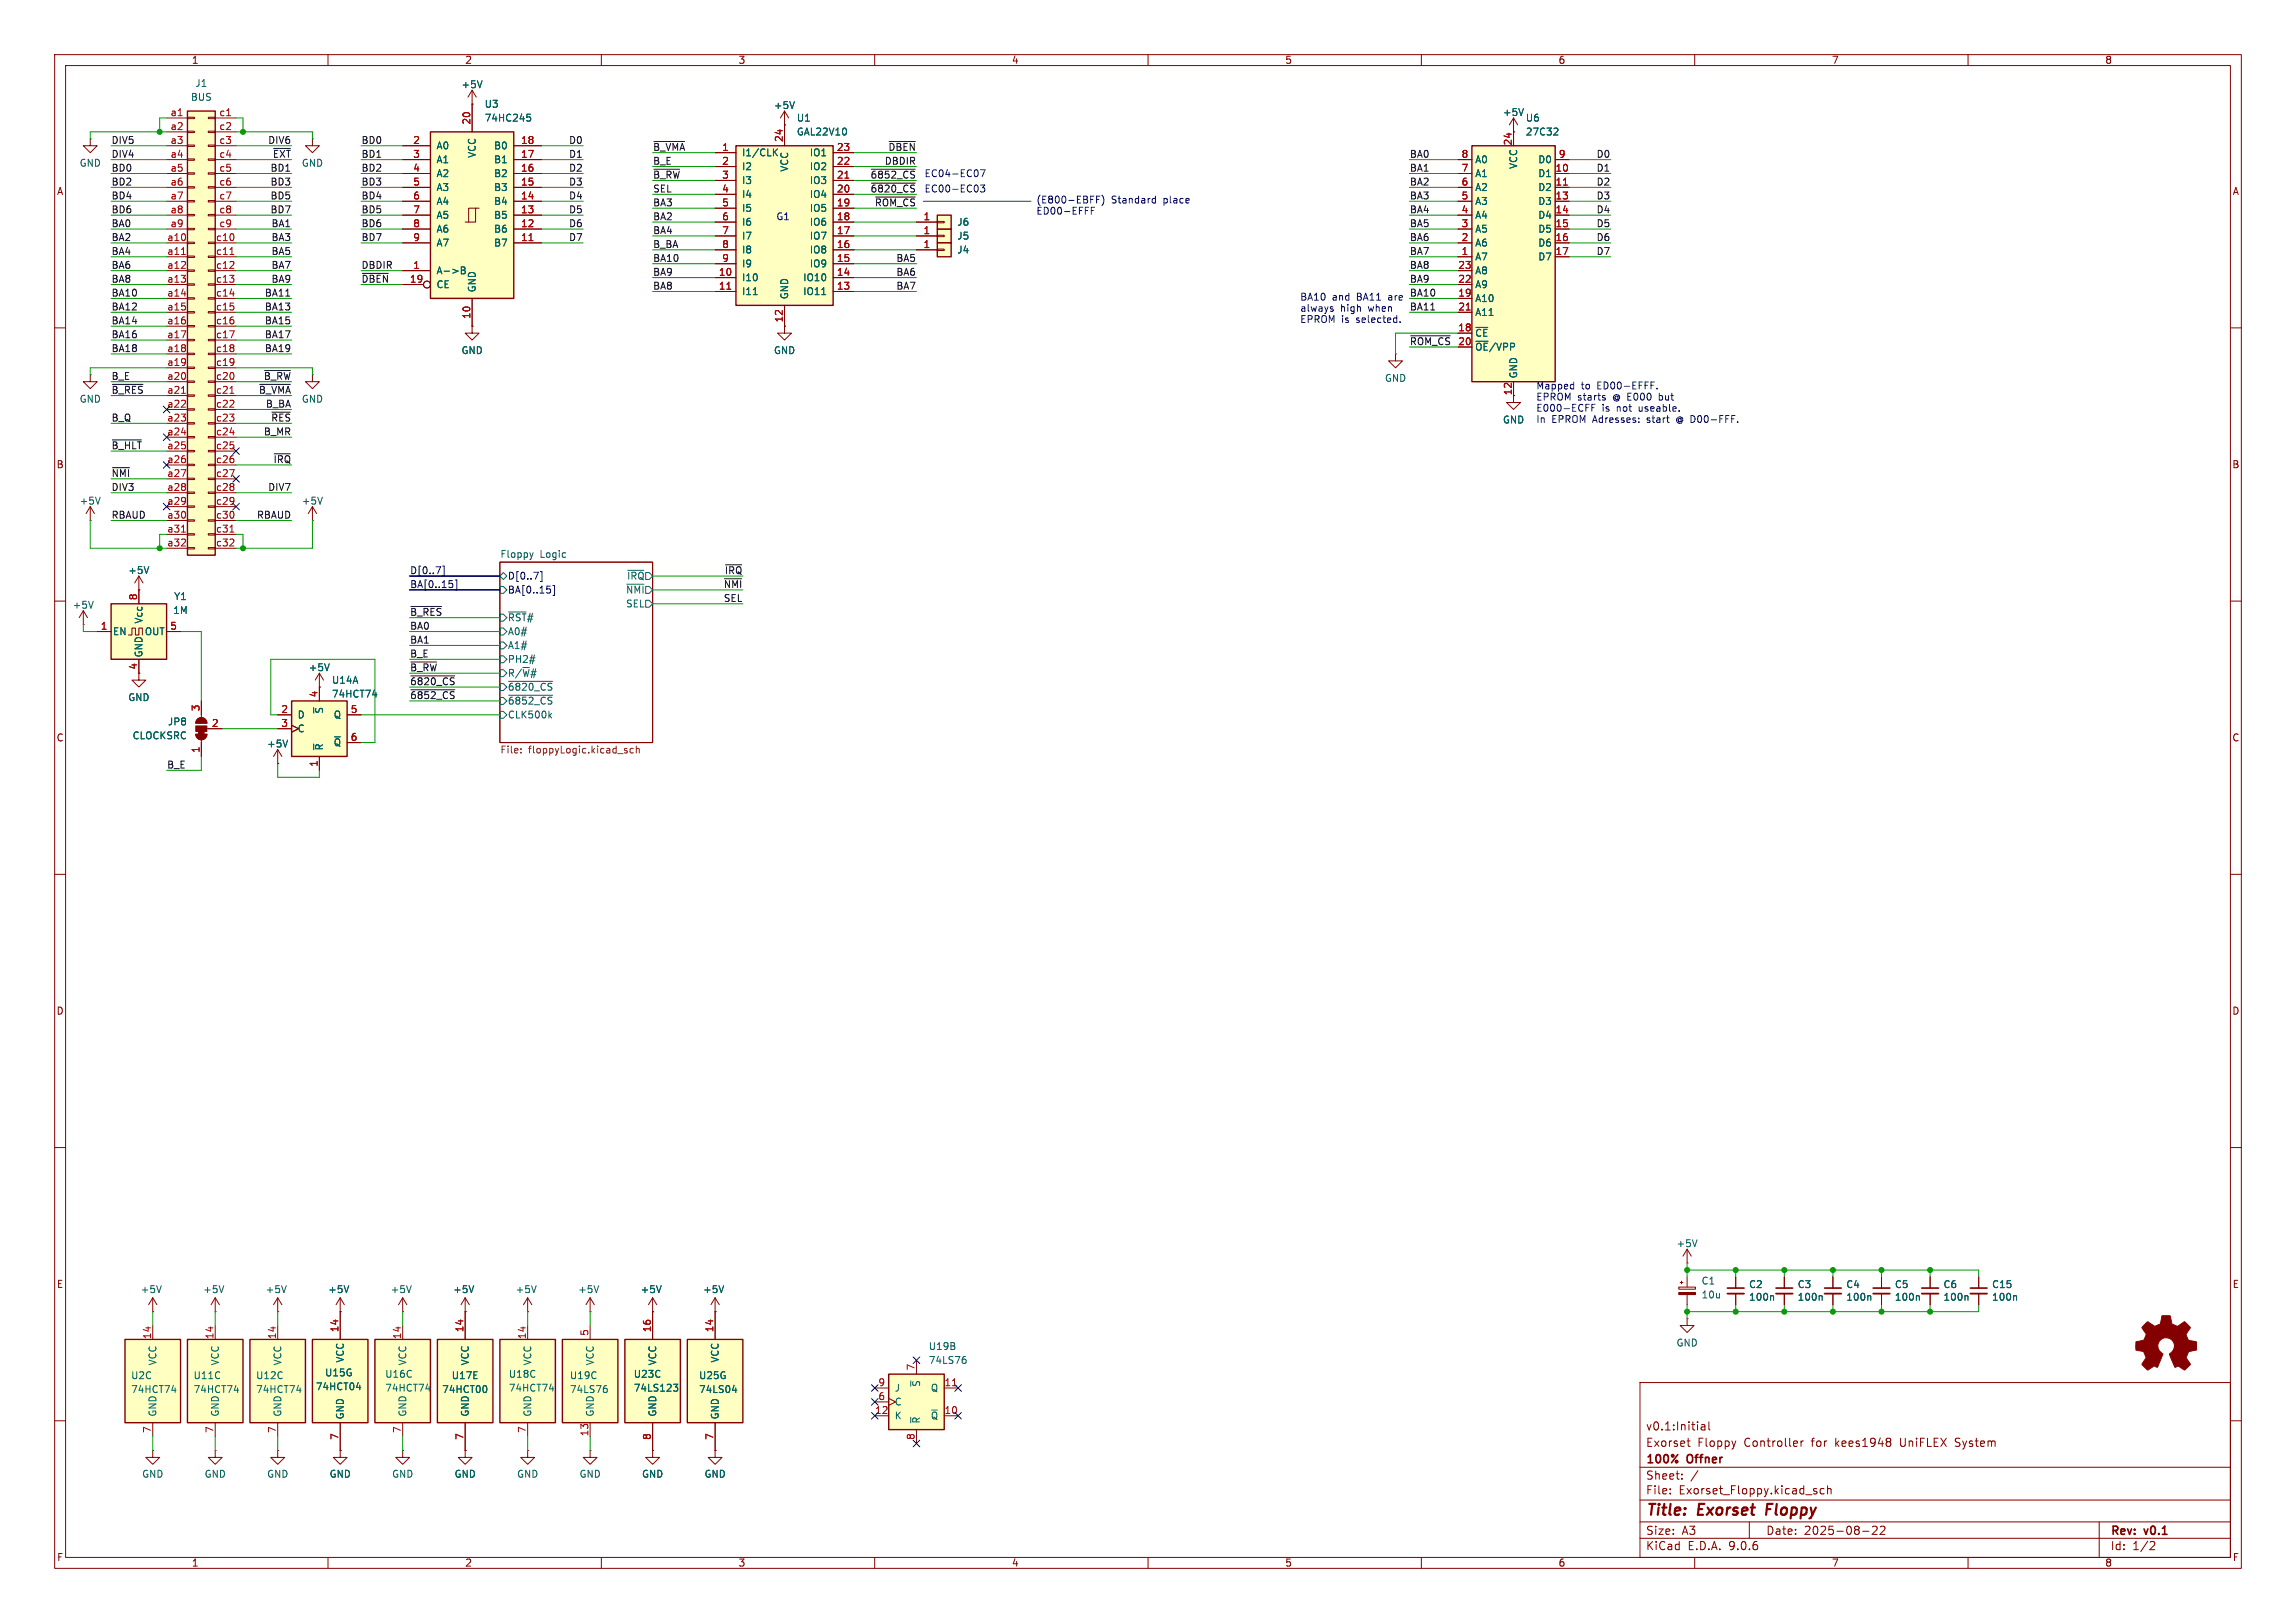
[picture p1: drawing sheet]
<svg xmlns="http://www.w3.org/2000/svg" width="420mm" height="297mm" viewBox="0 0 420 297" stroke-linecap="round" stroke-linejoin="round" font-family="sans-serif">
<defs><g id="words">
<g font-size="2.8" fill="#840000">
<text x="301" y="277.9">Title:</text>
<text x="310.6" y="277.9">Exorset</text>
<text x="323.9" y="277.9">Floppy</text>
</g>
<g font-size="2.1" fill="#840000">
<text x="301" y="262">v0.1:Initial</text>
<text x="301" y="268.2">100%</text>
<text x="301" y="265">Exorset</text>
<text x="308.7" y="268.2">Offner</text>
<text x="310.5" y="265">Floppy</text>
<text x="319.1" y="265">Controller</text>
<text x="331.5" y="265">for</text>
<text x="336" y="265">kees1948</text>
<text x="348" y="265">UniFLEX</text>
<text x="358.2" y="265">System</text>
<text x="301" y="273.7">File:</text>
<text x="301" y="271">Sheet:</text>
<text x="307.1" y="273.7">Exorset_Floppy.kicad_sch</text>
<text x="301" y="281.1">Size:</text>
<text x="307.6" y="281.1">A3</text>
<text x="323" y="281.1">Date:</text>
<text x="330" y="281.1">2025-08-22</text>
<text x="386" y="281.3">Rev:</text>
<text x="392.4" y="281.3">v0.1</text>
<text x="301" y="283.9">KiCad</text>
<text x="308.7" y="283.9">E.D.A.</text>
<text x="316.3" y="283.9">9.0.6</text>
<text x="386" y="283.9">Id:</text>
<text x="390.1" y="283.9">1/2</text>
</g>
<g font-size="1.8" fill="#840000">
<text x="35" y="11.9">1</text>
<text x="85" y="11.9">2</text>
<text x="135" y="11.9">3</text>
<text x="185" y="11.9">4</text>
<text x="235" y="11.9">5</text>
<text x="285" y="11.9">6</text>
<text x="335" y="11.9">7</text>
<text x="385" y="11.9">8</text>
<text x="10.3" y="35.9">A</text>
<text x="408.3" y="35.9">A</text>
<text x="276.6" y="72.4" transform="rotate(-90 276.6 72.4)">12</text>
<text x="10.3" y="85.9">B</text>
<text x="408.2" y="85.9">B</text>
<text x="25.1" y="122.6" transform="rotate(-90 25.1 122.6)">4</text>
<text x="10.3" y="135.9">C</text>
<text x="408.2" y="135.9">C</text>
<text x="10.3" y="185.9">D</text>
<text x="408.2" y="185.9">D</text>
<text x="10.3" y="235.9">E</text>
<text x="408.3" y="235.9">E</text>
<text x="10.3" y="285.9">F</text>
<text x="35" y="286.9">1</text>
<text x="85" y="286.9">2</text>
<text x="135" y="286.9">3</text>
<text x="185" y="286.9">4</text>
<text x="235" y="286.9">5</text>
<text x="285" y="286.9">6</text>
<text x="335" y="286.9">7</text>
<text x="385" y="286.9">8</text>
<text x="408.3" y="285.9">F</text>
</g>
<g font-size="1.8" fill="#006464">
<text x="35.6" y="16.1">J1</text>
<text x="84.3" y="16.3">+5V</text>
<text x="34.8" y="18.6">BUS</text>
<text x="88.6" y="19.9">U3</text>
<text x="88.6" y="22.5">74HC245</text>
<text x="141.5" y="20.1">+5V</text>
<text x="145.7" y="22.5">U1</text>
<text x="274.8" y="21.4">+5V</text>
<text x="279" y="22.5">U6</text>
<text x="79.8" y="27.5">A0</text>
<text x="87.2" y="29" transform="rotate(-90 87.2 29)">VCC</text>
<text x="90.3" y="27.5">B0</text>
<text x="135.6" y="28.8">I1/CLK</text>
<text x="145.7" y="25">GAL22V10</text>
<text x="148" y="28.8">IO1</text>
<text x="279" y="25">27C32</text>
<text x="14.5" y="30.7">GND</text>
<text x="55.1" y="30.7">GND</text>
<text x="79.8" y="30.1">A1</text>
<text x="79.8" y="32.6">A2</text>
<text x="79.8" y="35.2">A3</text>
<text x="90.3" y="30.1">B1</text>
<text x="90.3" y="32.6">B2</text>
<text x="90.3" y="35.2">B3</text>
<text x="135.6" y="31.3">I2</text>
<text x="135.6" y="33.9">I3</text>
<text x="144.4" y="31.5" transform="rotate(-90 144.4 31.5)">VCC</text>
<text x="148" y="31.3">IO2</text>
<text x="148" y="33.9">IO3</text>
<text x="269.7" y="30.1">A0</text>
<text x="269.7" y="32.6">A1</text>
<text x="269.7" y="35.2">A2</text>
<text x="277.7" y="31" transform="rotate(-90 277.7 31)">VCC</text>
<text x="281.3" y="30.1">D0</text>
<text x="281.3" y="32.6">D1</text>
<text x="281.3" y="35.2">D2</text>
<text x="79.8" y="37.7">A4</text>
<text x="79.8" y="40.2">A5</text>
<text x="90.3" y="37.7">B4</text>
<text x="90.3" y="40.2">B5</text>
<text x="135.6" y="36.4">I4</text>
<text x="135.6" y="39">I5</text>
<text x="135.6" y="41.5">I6</text>
<text x="148" y="36.4">IO4</text>
<text x="148" y="39">IO5</text>
<text x="148" y="41.5">IO6</text>
<text x="175" y="41.5">J6</text>
<text x="269.7" y="37.7">A3</text>
<text x="269.7" y="40.2">A4</text>
<text x="281.3" y="37.7">D3</text>
<text x="281.3" y="40.2">D4</text>
<text x="79.8" y="42.8">A6</text>
<text x="79.8" y="45.3">A7</text>
<text x="90.3" y="42.8">B6</text>
<text x="90.3" y="45.3">B7</text>
<text x="135.6" y="44">I7</text>
<text x="135.6" y="46.6">I8</text>
<text x="148" y="44">IO7</text>
<text x="148" y="46.6">IO8</text>
<text x="175" y="44">J5</text>
<text x="175" y="46.6">J4</text>
<text x="269.7" y="42.8">A5</text>
<text x="269.7" y="45.3">A6</text>
<text x="269.7" y="47.9">A7</text>
<text x="281.3" y="42.8">D5</text>
<text x="281.3" y="45.3">D6</text>
<text x="281.3" y="47.9">D7</text>
<text x="79.8" y="50.4">A-&gt;B</text>
<text x="79.8" y="52.9">CE</text>
<text x="87.2" y="53.6" transform="rotate(-90 87.2 53.6)">GND</text>
<text x="135.6" y="51.7">I10</text>
<text x="135.6" y="49.1">I9</text>
<text x="146.8" y="51.7">IO10</text>
<text x="148" y="49.1">IO9</text>
<text x="269.7" y="50.4">A8</text>
<text x="269.7" y="52.9">A9</text>
<text x="135.6" y="54.2">I11</text>
<text x="144.4" y="54.9" transform="rotate(-90 144.4 54.9)">GND</text>
<text x="146.8" y="54.2">IO11</text>
<text x="269.7" y="55.5">A10</text>
<text x="269.7" y="58">A11</text>
<text x="84.3" y="65">GND</text>
<text x="141.5" y="65">GND</text>
<text x="269.7" y="61.8">~{CE}</text>
<text x="269.7" y="64.4">~{OE}/VPP</text>
<text x="253.2" y="70.1">GND</text>
<text x="277.7" y="69.3" transform="rotate(-90 277.7 69.3)">GND</text>
<text x="14.5" y="73.9">GND</text>
<text x="55.1" y="73.9">GND</text>
<text x="274.8" y="77.7">GND</text>
<text x="14.5" y="92.5">+5V</text>
<text x="55.1" y="92.5">+5V</text>
<text x="23.4" y="105.2">+5V</text>
<text x="91.4" y="102.2">Floppy</text>
<text x="98.8" y="102.2">Logic</text>
<text x="114.6" y="106.3">~{IRQ}</text>
<text x="13.2" y="111.6">+5V</text>
<text x="31.6" y="112.6">1M</text>
<text x="31.8" y="110">Y1</text>
<text x="92.8" y="113.9">~{RST}#</text>
<text x="114.4" y="108.8">~{NMI}</text>
<text x="114.4" y="111.4">SEL</text>
<text x="20.6" y="116.4">EN</text>
<text x="26.3" y="114.2" transform="rotate(-90 26.3 114.2)">Vcc</text>
<text x="26.4" y="116.4">OUT</text>
<text x="92.8" y="116.4">A0#</text>
<text x="92.8" y="119">A1#</text>
<text x="26.3" y="120.4" transform="rotate(-90 26.3 120.4)">GND</text>
<text x="56.4" y="123">+5V</text>
<text x="60.6" y="125.3">U14A</text>
<text x="92.8" y="121.5">PH2#</text>
<text x="92.8" y="124.1">R/~{W}#</text>
<text x="23.4" y="128.5">GND</text>
<text x="54.4" y="131.7">D</text>
<text x="59.3" y="130.7" transform="rotate(-90 59.3 130.7)">~{S}</text>
<text x="60.6" y="127.9">74HCT74</text>
<text x="61" y="131.7">Q</text>
<text x="92.8" y="126.6">~{6820_CS}</text>
<text x="92.8" y="129.1">~{6852_CS}</text>
<text x="92.8" y="131.7">CLK500k</text>
<text x="24.2" y="135.5">CLOCKSRC</text>
<text x="30.6" y="132.9">JP8</text>
<text x="48.8" y="137">+5V</text>
<text x="54.4" y="134.2">C</text>
<text x="59.3" y="137.4" transform="rotate(-90 59.3 137.4)">~{R}</text>
<text x="61" y="136.8">~{Q}</text>
<text x="306.6" y="228.4">+5V</text>
<text x="25.6" y="236.8">+5V</text>
<text x="37.1" y="236.8">+5V</text>
<text x="48.5" y="236.8">+5V</text>
<text x="59.9" y="236.8">+5V</text>
<text x="71.4" y="236.8">+5V</text>
<text x="82.8" y="236.8">+5V</text>
<text x="94.2" y="236.8">+5V</text>
<text x="105.7" y="236.8">+5V</text>
<text x="117.1" y="236.8">+5V</text>
<text x="128.5" y="236.8">+5V</text>
<text x="311.2" y="235.3">C1</text>
<text x="311.2" y="237.8">10u</text>
<text x="319.8" y="235.9">C2</text>
<text x="319.8" y="238.2">100n</text>
<text x="328.7" y="235.9">C3</text>
<text x="328.7" y="238.2">100n</text>
<text x="337.6" y="235.9">C4</text>
<text x="337.6" y="238.2">100n</text>
<text x="346.5" y="235.9">C5</text>
<text x="346.5" y="238.2">100n</text>
<text x="355.4" y="235.9">C6</text>
<text x="355.4" y="238.2">100n</text>
<text x="364.3" y="238.2">100n</text>
<text x="364.3" y="235.9">C15</text>
<text x="28.8" y="250" transform="rotate(-90 28.8 250)">VCC</text>
<text x="40.2" y="250" transform="rotate(-90 40.2 250)">VCC</text>
<text x="51.7" y="250" transform="rotate(-90 51.7 250)">VCC</text>
<text x="63.1" y="249.4" transform="rotate(-90 63.1 249.4)">VCC</text>
<text x="74.5" y="250" transform="rotate(-90 74.5 250)">VCC</text>
<text x="86" y="250" transform="rotate(-90 86 250)">VCC</text>
<text x="97.4" y="250" transform="rotate(-90 97.4 250)">VCC</text>
<text x="108.8" y="250" transform="rotate(-90 108.8 250)">VCC</text>
<text x="120.2" y="250" transform="rotate(-90 120.2 250)">VCC</text>
<text x="131.7" y="249.4" transform="rotate(-90 131.7 249.4)">VCC</text>
<text x="169.8" y="247.2">U19B</text>
<text x="169.8" y="249.8">74LS76</text>
<text x="306.6" y="246.6">GND</text>
<text x="23.9" y="255.1">74HCT74</text>
<text x="23.9" y="252.6">U2C</text>
<text x="35.3" y="252.6">U11C</text>
<text x="35.3" y="255.1">74HCT74</text>
<text x="46.7" y="252.6">U12C</text>
<text x="46.7" y="255.1">74HCT74</text>
<text x="57.7" y="254.6">74HCT04</text>
<text x="59.4" y="252.1">U15G</text>
<text x="70.4" y="252.3">U16C</text>
<text x="70.4" y="254.9">74HCT74</text>
<text x="80.8" y="255.1">74HCT00</text>
<text x="82.5" y="252.6">U17E</text>
<text x="93" y="252.3">U18C</text>
<text x="93" y="254.9">74HCT74</text>
<text x="104.1" y="252.6">U19C</text>
<text x="104.1" y="255.1">74LS76</text>
<text x="115.8" y="252.3">U23C</text>
<text x="115.8" y="254.9">74LS123</text>
<text x="127.8" y="252.6">U25G</text>
<text x="127.8" y="255.1">74LS04</text>
<text x="163.6" y="254.9">J</text>
<text x="163.6" y="257.4">C</text>
<text x="168.5" y="253.9" transform="rotate(-90 168.5 253.9)">~{S}</text>
<text x="170.2" y="254.9">Q</text>
<text x="28.8" y="259.3" transform="rotate(-90 28.8 259.3)">GND</text>
<text x="40.2" y="259.3" transform="rotate(-90 40.2 259.3)">GND</text>
<text x="51.7" y="259.3" transform="rotate(-90 51.7 259.3)">GND</text>
<text x="63.1" y="259.8" transform="rotate(-90 63.1 259.8)">GND</text>
<text x="74.5" y="259.3" transform="rotate(-90 74.5 259.3)">GND</text>
<text x="86" y="259.3" transform="rotate(-90 86 259.3)">GND</text>
<text x="97.4" y="259.3" transform="rotate(-90 97.4 259.3)">GND</text>
<text x="108.8" y="259.3" transform="rotate(-90 108.8 259.3)">GND</text>
<text x="120.2" y="259.3" transform="rotate(-90 120.2 259.3)">GND</text>
<text x="131.7" y="259.8" transform="rotate(-90 131.7 259.8)">GND</text>
<text x="163.6" y="259.9">K</text>
<text x="168.5" y="260.6" transform="rotate(-90 168.5 260.6)">~{R}</text>
<text x="170.2" y="259.9">~{Q}</text>
<text x="25.9" y="270.6">GND</text>
<text x="37.3" y="270.6">GND</text>
<text x="48.8" y="270.6">GND</text>
<text x="60.2" y="270.6">GND</text>
<text x="71.6" y="270.6">GND</text>
<text x="83.1" y="270.6">GND</text>
<text x="94.5" y="270.6">GND</text>
<text x="105.9" y="270.6">GND</text>
<text x="117.3" y="270.6">GND</text>
<text x="128.8" y="270.6">GND</text>
</g>
<g font-size="1.8" fill="#a90000">
<text x="31.1" y="21.3">a1</text>
<text x="31.1" y="23.9">a2</text>
<text x="40" y="21.3">c1</text>
<text x="40" y="23.9">c2</text>
<text x="86.1" y="22.9" transform="rotate(-90 86.1 22.9)">20</text>
<text x="31.1" y="26.4">a3</text>
<text x="31.1" y="29">a4</text>
<text x="40" y="26.4">c3</text>
<text x="40" y="29">c4</text>
<text x="75.5" y="26.4">2</text>
<text x="75.5" y="29">3</text>
<text x="95.2" y="26.4">18</text>
<text x="95.2" y="29">17</text>
<text x="132" y="27.7">1</text>
<text x="143.3" y="26.1" transform="rotate(-90 143.3 26.1)">24</text>
<text x="153" y="27.7">23</text>
<text x="267.3" y="29">8</text>
<text x="276.6" y="26.7" transform="rotate(-90 276.6 26.7)">24</text>
<text x="285" y="29">9</text>
<text x="31.1" y="31.5">a5</text>
<text x="31.1" y="34">a6</text>
<text x="40" y="31.5">c5</text>
<text x="40" y="34">c6</text>
<text x="75.5" y="31.5">4</text>
<text x="75.5" y="34">5</text>
<text x="95.2" y="31.5">16</text>
<text x="95.2" y="34">15</text>
<text x="132" y="30.2">2</text>
<text x="132" y="32.8">3</text>
<text x="132" y="35.3">4</text>
<text x="153" y="30.2">22</text>
<text x="153" y="32.8">21</text>
<text x="153" y="35.3">20</text>
<text x="267.3" y="31.5">7</text>
<text x="267.3" y="34">6</text>
<text x="284.4" y="31.5">10</text>
<text x="284.4" y="34">11</text>
<text x="31.1" y="36.6">a7</text>
<text x="31.1" y="39.1">a8</text>
<text x="31.1" y="41.7">a9</text>
<text x="40" y="36.6">c7</text>
<text x="40" y="39.1">c8</text>
<text x="40" y="41.7">c9</text>
<text x="75.5" y="36.6">6</text>
<text x="75.5" y="39.1">7</text>
<text x="75.5" y="41.7">8</text>
<text x="95.2" y="36.6">14</text>
<text x="95.2" y="39.1">13</text>
<text x="95.2" y="41.7">12</text>
<text x="132" y="37.8">5</text>
<text x="132" y="40.4">6</text>
<text x="153" y="37.8">19</text>
<text x="153" y="40.4">18</text>
<text x="168.8" y="40.4">1</text>
<text x="267.3" y="36.6">5</text>
<text x="267.3" y="39.1">4</text>
<text x="267.3" y="41.7">3</text>
<text x="284.4" y="36.6">13</text>
<text x="284.4" y="39.1">14</text>
<text x="284.4" y="41.7">15</text>
<text x="30.5" y="44.2">a10</text>
<text x="30.5" y="46.7">a11</text>
<text x="39.4" y="44.2">c10</text>
<text x="39.4" y="46.7">c11</text>
<text x="75.5" y="44.2">9</text>
<text x="95.2" y="44.2">11</text>
<text x="132" y="42.9">7</text>
<text x="132" y="45.5">8</text>
<text x="153" y="42.9">17</text>
<text x="153" y="45.5">16</text>
<text x="168.8" y="42.9">1</text>
<text x="168.8" y="45.5">1</text>
<text x="267.3" y="44.2">2</text>
<text x="267.3" y="46.7">1</text>
<text x="284.4" y="44.2">16</text>
<text x="284.4" y="46.7">17</text>
<text x="30.5" y="49.3">a12</text>
<text x="30.5" y="51.8">a13</text>
<text x="39.4" y="49.3">c12</text>
<text x="39.4" y="51.8">c13</text>
<text x="74.9" y="51.8">19</text>
<text x="75.5" y="49.3">1</text>
<text x="131.4" y="50.5">10</text>
<text x="131.4" y="53.1">11</text>
<text x="132" y="48">9</text>
<text x="153" y="48">15</text>
<text x="153" y="50.5">14</text>
<text x="153" y="53.1">13</text>
<text x="266.7" y="49.3">23</text>
<text x="266.7" y="51.8">22</text>
<text x="30.5" y="54.4">a14</text>
<text x="30.5" y="56.9">a15</text>
<text x="30.5" y="59.4">a16</text>
<text x="39.4" y="54.4">c14</text>
<text x="39.4" y="56.9">c15</text>
<text x="39.4" y="59.4">c16</text>
<text x="86.1" y="58.5" transform="rotate(-90 86.1 58.5)">10</text>
<text x="143.3" y="59.1" transform="rotate(-90 143.3 59.1)">12</text>
<text x="266.7" y="54.4">19</text>
<text x="266.7" y="56.9">21</text>
<text x="30.5" y="62">a17</text>
<text x="30.5" y="64.5">a18</text>
<text x="39.4" y="62">c17</text>
<text x="39.4" y="64.5">c18</text>
<text x="266.7" y="60.7">18</text>
<text x="266.7" y="63.2">20</text>
<text x="30.5" y="67.1">a19</text>
<text x="30.5" y="69.6">a20</text>
<text x="39.4" y="67.1">c19</text>
<text x="39.4" y="69.6">c20</text>
<text x="30.5" y="72.1">a21</text>
<text x="30.5" y="74.7">a22</text>
<text x="30.5" y="77.2">a23</text>
<text x="39.4" y="72.1">c21</text>
<text x="39.4" y="74.7">c22</text>
<text x="39.4" y="77.2">c23</text>
<text x="30.5" y="79.8">a24</text>
<text x="30.5" y="82.3">a25</text>
<text x="39.4" y="79.8">c24</text>
<text x="39.4" y="82.3">c25</text>
<text x="30.5" y="84.8">a26</text>
<text x="30.5" y="87.4">a27</text>
<text x="30.5" y="89.9">a28</text>
<text x="39.4" y="84.8">c26</text>
<text x="39.4" y="87.4">c27</text>
<text x="39.4" y="89.9">c28</text>
<text x="30.5" y="92.5">a29</text>
<text x="30.5" y="95">a30</text>
<text x="39.4" y="92.5">c29</text>
<text x="39.4" y="95">c30</text>
<text x="30.5" y="97.5">a31</text>
<text x="30.5" y="100.1">a32</text>
<text x="39.4" y="97.5">c31</text>
<text x="39.4" y="100.1">c32</text>
<text x="25.1" y="109.9" transform="rotate(-90 25.1 109.9)">8</text>
<text x="18.3" y="115.3">1</text>
<text x="31" y="115.3">5</text>
<text x="36.6" y="130.2" transform="rotate(-90 36.6 130.2)">3</text>
<text x="51.4" y="130.6">2</text>
<text x="58.2" y="127.7" transform="rotate(-90 58.2 127.7)">4</text>
<text x="64.1" y="130.6">5</text>
<text x="36.6" y="137.9" transform="rotate(-90 36.6 137.9)">1</text>
<text x="38.7" y="133.1">2</text>
<text x="51.4" y="133.1">3</text>
<text x="64.1" y="135.6">6</text>
<text x="58.2" y="140.4" transform="rotate(-90 58.2 140.4)">1</text>
<text x="27.7" y="245.2" transform="rotate(-90 27.7 245.2)">14</text>
<text x="39.1" y="245.2" transform="rotate(-90 39.1 245.2)">14</text>
<text x="50.5" y="245.2" transform="rotate(-90 50.5 245.2)">14</text>
<text x="62" y="243.9" transform="rotate(-90 62 243.9)">14</text>
<text x="73.4" y="245.2" transform="rotate(-90 73.4 245.2)">14</text>
<text x="84.8" y="243.9" transform="rotate(-90 84.8 243.9)">14</text>
<text x="96.3" y="245.2" transform="rotate(-90 96.3 245.2)">14</text>
<text x="107.7" y="244.5" transform="rotate(-90 107.7 244.5)">5</text>
<text x="119.1" y="243.9" transform="rotate(-90 119.1 243.9)">16</text>
<text x="130.6" y="243.9" transform="rotate(-90 130.6 243.9)">14</text>
<text x="167.4" y="250.9" transform="rotate(-90 167.4 250.9)">7</text>
<text x="160.6" y="253.7">9</text>
<text x="160.6" y="256.3">6</text>
<text x="172.7" y="253.7">11</text>
<text x="27.7" y="262.3" transform="rotate(-90 27.7 262.3)">7</text>
<text x="39.1" y="262.3" transform="rotate(-90 39.1 262.3)">7</text>
<text x="50.5" y="262.3" transform="rotate(-90 50.5 262.3)">7</text>
<text x="62" y="263.6" transform="rotate(-90 62 263.6)">7</text>
<text x="73.4" y="262.3" transform="rotate(-90 73.4 262.3)">7</text>
<text x="84.8" y="263.6" transform="rotate(-90 84.8 263.6)">7</text>
<text x="96.3" y="262.3" transform="rotate(-90 96.3 262.3)">7</text>
<text x="107.7" y="262.9" transform="rotate(-90 107.7 262.9)">13</text>
<text x="119.1" y="263.6" transform="rotate(-90 119.1 263.6)">8</text>
<text x="130.6" y="263.6" transform="rotate(-90 130.6 263.6)">7</text>
<text x="160" y="258.8">12</text>
<text x="167.4" y="263.6" transform="rotate(-90 167.4 263.6)">8</text>
<text x="172.7" y="258.8">10</text>
</g>
<g font-size="1.8" fill="#0f0f0f">
<text x="20.3" y="26.4">DIV5</text>
<text x="20.3" y="28.9">DIV4</text>
<text x="49" y="26.4">DIV6</text>
<text x="49.8" y="28.9">~{EXT}</text>
<text x="66" y="26.4">BD0</text>
<text x="66" y="28.9">BD1</text>
<text x="104" y="26.4">D0</text>
<text x="104" y="28.9">D1</text>
<text x="119.4" y="27.7">~{B_VMA}</text>
<text x="162.4" y="27.7">~{DBEN}</text>
<text x="257.8" y="28.9">BA0</text>
<text x="292" y="28.9">D0</text>
<text x="20.3" y="34">BD2</text>
<text x="20.3" y="31.5">BD0</text>
<text x="49.4" y="34">BD3</text>
<text x="49.4" y="31.5">BD1</text>
<text x="66" y="31.5">BD2</text>
<text x="66" y="34">BD3</text>
<text x="104" y="34">D3</text>
<text x="104" y="31.5">D2</text>
<text x="119.4" y="30.2">B_E</text>
<text x="119.4" y="32.8">~{B_RW}</text>
<text x="119.4" y="35.3">SEL</text>
<text x="161.8" y="30.2">DBDIR</text>
<text x="257.8" y="34">BA2</text>
<text x="257.8" y="31.5">BA1</text>
<text x="292" y="31.5">D1</text>
<text x="292" y="34">D2</text>
<text x="20.3" y="41.6">BA0</text>
<text x="20.3" y="39.1">BD6</text>
<text x="20.3" y="36.6">BD4</text>
<text x="49.4" y="39.1">BD7</text>
<text x="49.4" y="36.6">BD5</text>
<text x="49.6" y="41.6">BA1</text>
<text x="66" y="41.6">BD6</text>
<text x="66" y="39.1">BD5</text>
<text x="66" y="36.6">BD4</text>
<text x="104" y="39.1">D5</text>
<text x="104" y="36.6">D4</text>
<text x="104" y="41.6">D6</text>
<text x="119.4" y="37.8">BA3</text>
<text x="119.4" y="40.4">BA2</text>
<text x="159.9" y="37.8">~{ROM_CS}</text>
<text x="257.8" y="41.6">BA5</text>
<text x="257.8" y="36.6">BA3</text>
<text x="257.8" y="39.1">BA4</text>
<text x="292" y="39.1">D4</text>
<text x="292" y="36.6">D3</text>
<text x="292" y="41.6">D5</text>
<text x="20.3" y="46.7">BA4</text>
<text x="20.3" y="44.2">BA2</text>
<text x="49.6" y="44.2">BA3</text>
<text x="49.6" y="46.7">BA5</text>
<text x="66" y="44.2">BD7</text>
<text x="104" y="44.2">D7</text>
<text x="119.4" y="42.9">BA4</text>
<text x="119.4" y="45.5">B_BA</text>
<text x="119.4" y="48">BA10</text>
<text x="163.9" y="48">BA5</text>
<text x="257.8" y="44.2">BA6</text>
<text x="257.8" y="46.7">BA7</text>
<text x="292" y="46.7">D7</text>
<text x="292" y="44.2">D6</text>
<text x="20.3" y="51.8">BA8</text>
<text x="20.3" y="49.3">BA6</text>
<text x="49.6" y="49.3">BA7</text>
<text x="49.6" y="51.8">BA9</text>
<text x="66" y="51.8">~{DBEN}</text>
<text x="66" y="49.3">DBDIR</text>
<text x="119.4" y="53.1">BA8</text>
<text x="119.4" y="50.5">BA9</text>
<text x="163.9" y="53.1">BA7</text>
<text x="163.9" y="50.5">BA6</text>
<text x="257.8" y="51.8">BA9</text>
<text x="257.8" y="49.3">BA8</text>
<text x="20.3" y="56.9">BA12</text>
<text x="20.3" y="54.3">BA10</text>
<text x="20.3" y="59.4">BA14</text>
<text x="48.4" y="56.9">BA13</text>
<text x="48.4" y="59.4">BA15</text>
<text x="48.4" y="54.3">BA11</text>
<text x="257.8" y="54.3">BA10</text>
<text x="257.8" y="56.9">BA11</text>
<text x="20.3" y="62">BA16</text>
<text x="20.3" y="64.5">BA18</text>
<text x="48.4" y="62">BA17</text>
<text x="48.4" y="64.5">BA19</text>
<text x="257.8" y="63.2">~{ROM_CS}</text>
<text x="20.3" y="69.6">B_E</text>
<text x="48.2" y="69.6">~{B_RW}</text>
<text x="20.3" y="72.1">~{B_RES}</text>
<text x="20.3" y="77.2">B_Q</text>
<text x="47.3" y="72.1">~{B_VMA}</text>
<text x="48.5" y="74.7">B_BA</text>
<text x="49.5" y="77.2">~{RES}</text>
<text x="20.3" y="82.3">~{B_HLT}</text>
<text x="48.2" y="79.7">B_MR</text>
<text x="20.3" y="89.9">DIV3</text>
<text x="20.3" y="87.4">~{NMI}</text>
<text x="49" y="89.9">DIV7</text>
<text x="49.9" y="84.8">~{IRQ}</text>
<text x="20.3" y="95">RBAUD</text>
<text x="46.9" y="95">RBAUD</text>
<text x="132.3" y="107.7">~{NMI}</text>
<text x="132.5" y="105.1">~{IRQ}</text>
<text x="74.9" y="112.8">~{B_RES}</text>
<text x="132.3" y="110.2">SEL</text>
<text x="74.9" y="117.8">BA1</text>
<text x="74.9" y="115.3">BA0</text>
<text x="74.9" y="122.9">~{B_RW}</text>
<text x="74.9" y="120.4">B_E</text>
<text x="74.9" y="125.5">~{6820_CS}</text>
<text x="74.9" y="128">~{6852_CS}</text>
<text x="30.5" y="140.7">B_E</text>
</g>
<g font-size="1.8" fill="#0000c2">
<text x="159.2" y="35.3">~{6820_CS}EC00-EC03</text>
<text x="159.2" y="32.8">~{6852_CS}EC04-EC07</text>
<text x="141.9" y="40.5">G1</text>
<text x="189.5" y="37.4">(E800-EBFF)</text>
<text x="189.5" y="39.5">ED00-EFFF</text>
<text x="203.3" y="37.4">Standard</text>
<text x="212.9" y="37.4">place</text>
<text x="237.7" y="55.2">BA10</text>
<text x="237.7" y="57.3">always</text>
<text x="237.7" y="59.3">EPROM is</text>
<text x="243.7" y="55.2">and</text>
<text x="245.2" y="57.3">high</text>
<text x="248.2" y="59.3">selected.</text>
<text x="248.3" y="55.2">BA11</text>
<text x="250.4" y="57.3">when</text>
<text x="254.3" y="55.2">are</text>
<text x="280.9" y="71.5">Mapped</text>
<text x="289.2" y="71.5">to</text>
<text x="292.3" y="71.5">ED00-EFFF.</text>
<text x="280.9" y="73.5">EPROM starts</text>
<text x="280.9" y="75.5">E000-ECFF</text>
<text x="280.9" y="77.6">In</text>
<text x="283.8" y="77.6">EPROM Adresses:</text>
<text x="293" y="75.5">is</text>
<text x="295.2" y="73.5">@ E000</text>
<text x="295.8" y="75.5">not</text>
<text x="300" y="75.5">useable.</text>
<text x="301.6" y="77.6">start</text>
<text x="303.9" y="73.5">but</text>
<text x="307.1" y="77.6">@ D00-FFF.</text>
</g>
<g font-size="1.8" fill="#000084">
<text x="74.9" y="107.7">BA[0..15]</text>
<text x="74.9" y="105.1">D[0..7]</text>
<text x="92.8" y="106.3">D[0..7]</text>
<text x="92.8" y="108.8">BA[0..15]</text>
</g>
<g font-size="1.8" fill="#725600">
<text x="91.4" y="138.2">File:</text>
<text x="96.7" y="138.2">floppyLogic.kicad_sch</text>
</g>
</g></defs>
<g fill="none" stroke="#840000" stroke-width=".18">
<path d="M10 10h400v277h-400zM12 12h396v273h-396zM60 10v2M110 10v2M160 10v2M210 10v2M260 10v2M310 10v2M360 10v2M10 60h2M57.1 68.6v1.3h1.3l-1.3 1.2-1.2-1.2h1.2M57.1 68.6h.1"/>
<path d="M408 60h2M10 110h2M91.4 102.9h28v33h-28zM408 110h2M10 160h2M408 160h2M10 210h2M408 210h2M361.9 233.7v2M361.9 236.7v2.1M300 253h108v32h-108zM10 260h2"/>
<path d="M300 278.5h108M300 274.5h108M300 268.5h108M305.5 273.2v.2M305.5 272.5v.1M307.7 270.5v.2M307.7 269.8v.1M308.6 263.7h.6M308.8 263.2v1.3l.4 .2M310.6 269.1l-1.3 1.9M311.2 260.8h.6l.1 .9M311.9 261l-.5 .1a.29 .29 0 0 0-.2 .3 .29 .29 0 0 0 .2 .3l.5-.1"/>
<path d="M312.6 260.2v1.3l.2 .2M317.5 263.7l-.3 1M320 278.5v3M329.4 263.7v1M329.9 263.7l-.3 .1-.2 .2M331.9 272.9l.4 .1 .1 .2-.2 .2h-.3M331.9 272.4l.4 .1M333.7 272.5l-.5-.1-.3 .3v.4l.2 .2h.6M334.3 272.5l.2-.1 .4 .1v.9M334.3 271.9v1.5M342.5 279.4l.6-.1 .2 .1 .1 .3-1 1.1h1M343.9 279.4l.6-.1 .2 .1 .1 .3-.9 1.1h.9"/>
<path d="M345.6 263.2l.3 .3-.3 .3 .2 .2 .1 .4-.3 .3M384 278.5v6.5M408 260h2M60 285v2M110 285v2M160 285v2M210 285v2M260 285v2M300 281.5h108M310 285v2M340.7 280.2h1.2M360 285v2"/>
<path d="M393.5 282.1l.5 .1 .2 .3-1 1.1h1"/>
</g>
<path d="M323.3 275.2l-.3 2" fill="none" stroke="#840000" stroke-width=".4"/>
<g fill="none" stroke="#006464" stroke-width=".18">
<path d="M91.4 114.9h.7l.6 .7-.6 .6h-.7zM91.4 117.5h.7l.6 .6-.6 .6h-.7zM91.4 105.4l.7-.6 .6 .6-.6 .6zM91.4 112.4h.7l.6 .6-.6 .7h-.7zM91.4 107.3h.7l.6 .7-.6 .6h-.7zM93 112h3.2M97.5 101.1l-.3 .9M114.6 106.9h3.2M114.8 104.4h3M118.1 109.9h.6l.7 .6-.7 .6h-.6zM91.4 120h.7l.6 .7-.6 .6h-.7zM91.4 122.6h.7l.6 .6-.6 .6h-.7z"/>
<path d="M91.4 125.1h.7l.6 .6-.6 .7h-.7zM91.4 127.6h.7l.6 .7-.6 .6h-.7zM91.4 130.2h.7l.6 .6-.6 .6h-.7zM93 124.7h8.1M93 127.2h8.1M97 120.4h.9M100.5 130.9l.4 .5M100.9 130.5l-.5 .5M368.7 237.1l.2 .2v.6"/>
</g>
<path d="M98.8 104.6h.3v1.8h-.3M100 107.3h.7M100.6 107.8l.1 .2-.1 .5M101.1 107.1h.3v1.9h-.3" fill="none" stroke="#000084" stroke-width=".18"/>
<path d="M95.3 137.7v.1M95.3 137v.1M114.4 137.4h.3l.1 .2-.2 .2h-.3M114.4 137h.3M115.9 137h-.4l-.3 .2 .2 .5h.5M116.4 137.1l.2-.1h.3v.8M116.4 136.5v1.3" fill="none" stroke="#725600" stroke-width=".18"/>
<path d="M360.4 235.7h3.1" fill="none" stroke="#840000" stroke-width=".3"/>
<path d="M360.4 236.7h3.1" fill="none" stroke="#840000" stroke-width=".33"/>
<path d="M125.7 245.1h10.2v15.2h-10.2z" fill="#ffffc2"/>
<path d="M125.7 245.1h10.2v15.2h-10.2z" fill="none" stroke="#840000" stroke-width=".25"/>
<path d="M86.4 59.7v1.3h1.2l-1.2 1.2-1.3-1.2h1.3M86.4 59.7h.1M307.1 235.5h3v.4h-3zM307.3 234.7h.5M307.6 234.4v.5M308.6 233.7v1.8M308.6 236.9v1.9M130.8 240v5.1M308.6 241.3v1.3h-1.3l1.3 1.2 1.3-1.2h-1.3M308.6 241.3h.1M130.8 260.3v5.1" fill="none" stroke="#840000" stroke-width=".18"/>
<path d="M134 254.4h.8M134.6 254v.8" fill="none" stroke="#006464" stroke-width=".18"/>
<path d="M307.1 236.5h3v.4h-3z" fill="#840000" stroke="#840000" stroke-width=".18"/>
<path d="M162.6 251.5h10.1v10.1h-10.1z" fill="#ffffc2"/>
<path d="M162.6 251.5h10.1v10.1h-10.1z" fill="none" stroke="#840000" stroke-width=".25"/>
<g fill="none" stroke="#840000" stroke-width=".18">
<path d="M86.4 19.1h.1M86.4 16.5l.7 1.3M86.4 16.5l-.8 1.3M86.4 16.5v2.6M317.5 233.7v2M317.5 236.7v2.1M326.4 233.7v2M326.4 236.7v2.1M335.3 233.7v2M335.3 236.7v2.1M344.2 233.7v2M344.2 236.7v2.1"/>
<path d="M353.1 233.7v2M353.1 236.7v2.1M160 254h2.6M160 256.5h2.6M160 259.1h2.6M162.6 255.9l1.2 .6-1.2 .7M167.6 248.9v2.6M172.7 254h2.6M172.7 259.1h2.6M167.6 261.6v2.6"/>
</g>
<path d="M88.2 14.8l-.4 1.3M324.2 237.1l.2 .2v.6M333.1 237.1l.2 .2v.6M342 237.1l.2 .2v.6M350.9 237.1l.2 .2v.6M359.8 237.1l.2 .2v.6M166.6 259.4v1M176.2 248.7h.3l.2 .3v.4l-.5 .1M176.4 248.2h.2" fill="none" stroke="#006464" stroke-width=".18"/>
<path d="M174.2 253.6h.8" fill="none" stroke="#a90000" stroke-width=".18"/>
<path d="M316 235.7h3M324.9 235.7h3M333.8 235.7h3M342.6 235.7h3.1M351.5 235.7h3.1" fill="none" stroke="#840000" stroke-width=".3"/>
<path d="M316 236.7h3M324.9 236.7h3M333.8 236.7h3M342.6 236.7h3.1M351.5 236.7h3.1" fill="none" stroke="#840000" stroke-width=".33"/>
<path d="M392.3 242.4l.6-.5 .9 .5a.62 .62 0 0 0 1 0l.4-.1 .3-1.5h1.5l.1 .5a1.13 1.13 0 0 0 .7 1.2l.5 .2 1.3-.8 1.1 1-.4 .7a.75 .75 0 0 0-.2 1.2l.2 .5 1.5 .2v1.5l-1.4 .3-.1 .1a1.23 1.23 0 0 0-.3 1.2l.7 1.1-.1 .1-1 .9-.8-.5a.54 .54 0 0 0-.9 0l-1.1-2.3a2.33 2.33 0 0 0 .9-2 1.54 1.54 0 0 0-2.5-.7 1.54 1.54 0 0 0 .5 2.6l-1.1 2.4a.69 .69 0 0 0-1.1 .1l-.6 .4-1.1-1 .8-1.2-.2-.6a.71 .71 0 0 0-1-.7l-.7-.2v-1.5h.5a1.11 1.11 0 0 0 1.2-.7 .72 .72 0 0 0-.2-1.2l-.4-.7z" fill="#840000" stroke="#840000" stroke-width=".18"/>
<path d="M34.3 20.3h5.1v81.3h-5.1z" fill="#ffffc2"/>
<path d="M34.3 20.3h5.1v81.3h-5.1z" fill="none" stroke="#840000" stroke-width=".25"/>
<g fill="none" stroke="#840000" stroke-width=".18">
<path d="M30.5 21.6h3.8M30.5 24.1h3.8M30.5 26.7h3.8M30.5 29.2h3.8M30.5 31.8h3.8M30.5 34.3h3.8M30.5 36.8h3.8M30.5 39.4h3.8M34.3 21.5h1.3v.2h-1.3zM34.3 24h1.3v.3h-1.3zM34.3 26.5h1.3v.3h-1.3zM34.3 29.1h1.3v.2h-1.3z"/>
<path d="M34.3 31.6h1.3v.3h-1.3zM34.3 34.2h1.3v.2h-1.3zM34.3 36.7h1.3v.3h-1.3zM34.3 39.2h1.3v.3h-1.3zM38.1 21.5h1.3v.2h-1.3zM38.1 24h1.3v.3h-1.3zM38.1 26.5h1.3v.3h-1.3zM38.1 29.1h1.3v.2h-1.3zM38.1 31.6h1.3v.3h-1.3zM38.1 34.2h1.3v.2h-1.3zM38.1 36.7h1.3v.3h-1.3zM38.1 39.2h1.3v.3h-1.3z"/>
<path d="M39.4 21.6h3.8M39.4 24.1h3.8M39.4 26.7h3.8M39.4 29.2h3.8M39.4 31.8h3.8M39.4 34.3h3.8M39.4 36.8h3.8M39.4 39.4h3.8M143.5 22.9h.1M143.5 20.3l.8 1.3M143.5 20.3l-.8 1.3M143.5 20.3v2.6"/>
<path d="M30.5 41.9h3.8M30.5 44.5h3.8M30.5 47h3.8M30.5 49.5h3.8M30.5 52.1h3.8M30.5 54.6h3.8M30.5 57.2h3.8M30.5 59.7h3.8M34.3 41.8h1.3v.2h-1.3zM34.3 44.3h1.3v.3h-1.3zM34.3 46.9h1.3v.2h-1.3zM34.3 49.4h1.3v.3h-1.3z"/>
<path d="M34.3 51.9h1.3v.3h-1.3zM34.3 54.5h1.3v.2h-1.3zM34.3 57h1.3v.3h-1.3zM34.3 59.6h1.3v.2h-1.3zM38.1 41.8h1.3v.2h-1.3zM38.1 44.3h1.3v.3h-1.3zM38.1 46.9h1.3v.2h-1.3zM38.1 49.4h1.3v.3h-1.3zM38.1 51.9h1.3v.3h-1.3zM38.1 54.5h1.3v.2h-1.3zM38.1 57h1.3v.3h-1.3zM38.1 59.6h1.3v.2h-1.3z"/>
<path d="M39.4 41.9h3.8M39.4 44.5h3.8M39.4 47h3.8M39.4 49.5h3.8M39.4 52.1h3.8M39.4 54.6h3.8M39.4 57.2h3.8M39.4 59.7h3.8M30.5 62.2h3.8M30.5 64.8h3.8M30.5 67.3h3.8M30.5 69.9h3.8"/>
<path d="M30.5 72.4h3.8M30.5 74.9h3.8M30.5 77.5h3.8M34.3 62.1h1.3v.3h-1.3zM34.3 64.6h1.3v.3h-1.3zM34.3 67.2h1.3v.2h-1.3zM34.3 69.7h1.3v.3h-1.3zM34.3 72.3h1.3v.2h-1.3zM34.3 74.8h1.3v.3h-1.3zM34.3 77.3h1.3v.3h-1.3zM34.3 79.9h1.3v.2h-1.3zM38.1 62.1h1.3v.3h-1.3z"/>
<path d="M38.1 64.6h1.3v.3h-1.3zM38.1 67.2h1.3v.2h-1.3zM38.1 69.7h1.3v.3h-1.3zM38.1 72.3h1.3v.2h-1.3zM38.1 74.8h1.3v.3h-1.3zM38.1 77.3h1.3v.3h-1.3zM38.1 79.9h1.3v.2h-1.3zM39.4 62.2h3.8M39.4 64.8h3.8M39.4 67.3h3.8M39.4 69.9h3.8M39.4 72.4h3.8"/>
<path d="M39.4 74.9h3.8M39.4 77.5h3.8M30.5 80h3.8M30.5 82.6h3.8M30.5 85.1h3.8M30.5 87.6h3.8M30.5 90.2h3.8M30.5 92.7h3.8M30.5 95.3h3.8M30.5 97.8h3.8M34.3 82.4h1.3v.3h-1.3zM34.3 85h1.3v.2h-1.3z"/>
<path d="M34.3 87.5h1.3v.3h-1.3zM34.3 90h1.3v.3h-1.3zM34.3 92.6h1.3v.2h-1.3zM34.3 95.1h1.3v.3h-1.3zM34.3 97.7h1.3v.2h-1.3zM38.1 82.4h1.3v.3h-1.3zM38.1 85h1.3v.2h-1.3zM38.1 87.5h1.3v.3h-1.3zM38.1 90h1.3v.3h-1.3zM38.1 92.6h1.3v.2h-1.3zM38.1 95.1h1.3v.3h-1.3zM38.1 97.7h1.3v.2h-1.3z"/>
<path d="M39.4 80h3.8M39.4 82.6h3.8M39.4 85.1h3.8M39.4 87.6h3.8M39.4 90.2h3.8M39.4 92.7h3.8M39.4 95.3h3.8M39.4 97.8h3.8M30.5 100.3h3.8M34.3 100.2h1.3v.3h-1.3zM38.1 100.2h1.3v.3h-1.3zM39.4 100.3h3.8"/>
</g>
<path d="M41.5 21.2h.7M33.2 46.6h.7M42.1 46.6h.7M42.1 53.8h.7M33.2 72h.7M42 60.5h.8l-.5 1.3M42.1 72h.7M42.1 79.2h.7M33.2 97.4h.7M42 85.9h.8l-.5 1.3M42.1 97.4h.7" fill="none" stroke="#a90000" stroke-width=".18"/>
<path d="M145.3 18.6l-.4 1.3" fill="none" stroke="#006464" stroke-width=".18"/>
<path d="M134.6 26.7h17.8v29.2h-17.8z" fill="#ffffc2"/>
<path d="M134.6 26.7h17.8v29.2h-17.8z" fill="none" stroke="#840000" stroke-width=".25"/>
<g fill="none" stroke="#840000" stroke-width=".18">
<path d="M130.8 27.9h3.8M130.8 30.5h3.8M130.8 33h3.8M130.8 35.6h3.8M130.8 38.1h3.8M143.5 22.9v3.8M152.4 27.9h3.8M152.4 30.5h3.8M152.4 33h3.8M152.4 35.6h3.8M152.4 38.1h3.8M130.8 50.8h3.8"/>
<path d="M130.8 53.3h3.8M130.8 40.6h3.8M130.8 43.2h3.8M130.8 45.7h3.8M130.8 48.3h3.8M143.5 55.9v3.8M152.4 50.8h3.8M152.4 53.3h3.8M152.4 40.6h3.8M152.4 43.2h3.8M152.4 45.7h3.8M152.4 48.3h3.8"/>
<path d="M16.5 68.6v1.3h1.3l-1.3 1.2-1.3-1.2h1.3M16.5 68.6h.1M15.2 114.3h.1M15.2 111.8l.8 1.2M15.2 111.8l-.7 1.2M15.2 111.8v2.5M35.8 134.4h2a1.02 1.02 0 0 1-1 1 1.02 1.02 0 0 1-1-1zM36.1 131.6a1.02 1.02 0 0 1 1.1-.2 1.02 1.02 0 0 1 .6 .9h-2zM36.8 128.3v3M36.8 135.4v3M37.8 133.4h2.8M50.8 139.7h.1"/>
<path d="M50.8 137.2l.8 1.2M50.8 137.2l-.8 1.2M50.8 137.2v2.5M58.4 125.7h.1M58.4 123.2l.8 1.3M58.4 123.2l-.7 1.3M58.4 123.2v2.5M308.6 231.1h.1M308.6 228.6l-.8 1.3M308.6 228.6l.8 1.3M308.6 228.6v2.5"/>
</g>
<path d="M141.7 27.8l.5 .7M142.2 27.2l-.7 .8M137.8 53.9h.7M150.3 53.9h.7M17.1 110l-.5 1.3M52.6 135.4l-.4 1.3M60.2 121.5l-.4 1.2M310.4 226.9l-.4 1.2" fill="none" stroke="#006464" stroke-width=".18"/>
<path d="M154.5 32.6h.8M133 52.9h.7" fill="none" stroke="#a90000" stroke-width=".18"/>
<g fill="#840000" stroke="#840000" stroke-width=".18">
<path d="M36.3 133.9h1v.5h-1z"/>
<path d="M35.8 134.4h2a1.02 1.02 0 0 1-1 1 1.02 1.02 0 0 1-1-1z"/>
<path d="M35.8 132.8h2v1.1h-2z"/>
<path d="M36.1 131.6a1.02 1.02 0 0 1 1.1-.2 1.02 1.02 0 0 1 .6 .9h-2z"/>
</g>
<path d="M53.3 128.3h10.2v10.1h-10.2z" fill="#ffffc2"/>
<path d="M53.3 128.3h10.2v10.1h-10.2z" fill="none" stroke="#840000" stroke-width=".25"/>
<path d="M50.8 130.8h2.5M50.8 133.4h2.5M53.3 132.7l1.3 .7-1.3 .6M58.4 125.7v2.6M58.4 138.4v2.6M63.5 130.8h2.5M63.5 135.9h2.5" fill="none" stroke="#840000" stroke-width=".18"/>
<path d="M57.4 136.2v1M68.2 127.2h.7M68.8 126.7v.9" fill="none" stroke="#006464" stroke-width=".18"/>
<path d="M20.3 110.5h10.2v10.2h-10.2z" fill="#ffffc2"/>
<path d="M20.3 110.5h10.2v10.2h-10.2z" fill="none" stroke="#840000" stroke-width=".25"/>
<g fill="none" stroke="#840000" stroke-width=".18">
<path d="M276.9 24.1h.1M276.9 21.6l.7 1.3M276.9 21.6l-.8 1.3M276.9 21.6v2.5M255.3 64.8v1.2h1.2l-1.2 1.3-1.3-1.3h1.3M255.3 64.8h.1M17.8 115.6h2.5M23.5 116.2h.6v-1.3h.7v1.3h.6v-1.3h.6v1.3M25.4 108h.1M25.4 105.4v5.1M25.4 105.4l.8 1.3M25.4 105.4l-.8 1.3"/>
<path d="M30.5 115.6h2.5M25.4 120.7v3.8h1.3l-1.3 1.2-1.3-1.2h1.3M130.8 265.4v1.3h1.3l-1.3 1.3-1.3-1.3h1.3M130.8 265.4h.1"/>
</g>
<path d="M278.7 19.9l-.4 1.2M27.2 103.7l-.4 1.3" fill="none" stroke="#006464" stroke-width=".18"/>
<path d="M269.2 26.7h15.3v43.2h-15.3z" fill="#ffffc2"/>
<path d="M269.2 26.7h15.3v43.2h-15.3z" fill="none" stroke="#840000" stroke-width=".25"/>
<g fill="none" stroke="#840000" stroke-width=".18">
<path d="M57.1 25.4v1.3h1.3l-1.3 1.2-1.2-1.2h1.2M57.1 25.4h.1M266.7 29.2h2.5M266.7 31.8h2.5M266.7 34.3h2.5M266.7 36.8h2.5M266.7 39.4h2.5M276.9 24.1v2.6M284.5 29.2h2.5M284.5 31.8h2.5M284.5 34.3h2.5M284.5 36.8h2.5"/>
<path d="M284.5 39.4h2.5M266.7 41.9h2.5M266.7 44.5h2.5M266.7 47h2.5M266.7 49.5h2.5M266.7 52.1h2.5M266.7 54.6h2.5M266.7 57.2h2.5M284.5 41.9h2.5M284.5 44.5h2.5M284.5 47h2.5M266.7 61h2.5"/>
<path d="M266.7 63.5h2.5M276.9 69.9v3.8h1.2l-1.2 1.2-1.3-1.2h1.3M57.1 95.3h.1M57.1 92.7l.8 1.3M57.1 92.7l-.7 1.3M57.1 92.7v2.6"/>
</g>
<path d="M286 33.9h.7M268.2 56.7h.7" fill="none" stroke="#a90000" stroke-width=".18"/>
<path d="M284.7 23.4l.3 .3-.1 .3-.7 .7h.8M59 91l-.5 1.3" fill="none" stroke="#006464" stroke-width=".18"/>
<path d="M78.7 24.1h15.3v30.5h-15.3z" fill="#ffffc2"/>
<g fill="none" stroke="#840000" stroke-width=".18">
<path d="M86.4 19.1v5M73.7 26.7h5M73.7 29.2h5M73.7 31.8h5M73.7 34.3h5M73.7 36.8h5M73.7 39.4h5M87 38.1h-1.3v2.5M87.6 38.1h-.6v2.5h-1.9M94 26.7h5.1M94 29.2h5.1M94 31.8h5.1"/>
<path d="M94 34.3h5.1M94 36.8h5.1M94 39.4h5.1M73.7 41.9h5M73.7 44.5h5M73.7 49.5h5M73.7 52.1h3.8M86.4 54.6v5.1M94 41.9h5.1M94 44.5h5.1"/>
<circle cx="78.1" cy="52.1" r=".63"/>
</g>
<path d="M78.7 24.1h15.3v30.5h-15.3z" fill="none" stroke="#840000" stroke-width=".25"/>
<path d="M96.4 20.9h.6M96.5 21.4h.3l.3 .2-.1 .4-.5 .2M84.4 48.8h.4l.3 .3-.3 .3 .3 .2v.3l-.2 .2h-.5zM84.4 49.4h.4" fill="none" stroke="#006464" stroke-width=".18"/>
<path d="M96.8 44h.7" fill="none" stroke="#a90000" stroke-width=".18"/>
<path d="M57.1 245.1h10.2v15.2h-10.2z" fill="#ffffc2"/>
<path d="M57.1 245.1h10.2v15.2h-10.2z" fill="none" stroke="#840000" stroke-width=".25"/>
<g fill="none" stroke="#840000" stroke-width=".18">
<path d="M50.8 237.5l-.8 1.3M50.8 237.5l.8 1.3M50.8 237.5v2.5M62.2 237.5v7.6M62.2 237.5l-.7 1.3M62.2 237.5l.8 1.3M73.7 237.5l-.8 1.3M73.7 237.5l.7 1.3M73.7 237.5v2.5M107.9 237.5l-.7 1.3M107.9 237.5l.8 1.3M107.9 237.5v2.5"/>
<path d="M119.4 237.5l-.8 1.3M119.4 237.5l.7 1.3M119.4 237.5v2.5M50.8 240h.1M62.2 240h.1M73.7 240h.1M107.9 240h.1M119.4 240h.1M27.9 265.4v1.3h1.3l-1.3 1.3-1.2-1.3h1.2M27.9 265.4h.1M39.4 265.4v1.3h1.2l-1.2 1.3-1.3-1.3h1.3M39.4 265.4h.1"/>
<path d="M62.2 260.3v5.1"/>
</g>
<path d="M52.4 235.3l-.5 1.2M63.8 235.3l-.4 1.2M75.2 235.3l-.4 1.2M109.5 235.3l-.4 1.2M120.9 235.3l-.4 1.2M65.2 253.9h.8M65.8 253.5v.8" fill="none" stroke="#006464" stroke-width=".18"/>
<path d="M68.6 245.1h10.1v15.2h-10.1z" fill="#ffffc2"/>
<path d="M68.6 245.1h10.1v15.2h-10.1z" fill="none" stroke="#840000" stroke-width=".25"/>
<path d="M73.7 242.6v2.5M73.7 260.3v2.6" fill="none" stroke="#840000" stroke-width=".18"/>
<path d="M77.9 254.2h.8M78.5 253.7v.9" fill="none" stroke="#006464" stroke-width=".18"/>
<path d="M102.9 245.1h10.1v15.2h-10.1z" fill="#ffffc2"/>
<path d="M102.9 245.1h10.1v15.2h-10.1z" fill="none" stroke="#840000" stroke-width=".25"/>
<path d="M107.9 242.6v2.5M62.2 265.4v1.3h1.3l-1.3 1.3-1.2-1.3h1.2M62.2 265.4h.1M107.9 260.3v2.6" fill="none" stroke="#840000" stroke-width=".18"/>
<path d="M110.6 254h.2l.3 .3-.1 .4-.4 .1M110.7 253.6h.3" fill="none" stroke="#006464" stroke-width=".18"/>
<path d="M45.7 245.1h10.2v15.2h-10.2z" fill="#ffffc2"/>
<path d="M45.7 245.1h10.2v15.2h-10.2z" fill="none" stroke="#840000" stroke-width=".25"/>
<path d="M50.8 242.6v2.5M50.8 260.3v2.6" fill="none" stroke="#840000" stroke-width=".18"/>
<path d="M54.3 254.4h.8M54.9 254v.8" fill="none" stroke="#006464" stroke-width=".18"/>
<path d="M171.4 41.9h2.6v2.6h-2.6z" fill="#ffffc2"/>
<path d="M171.4 41.9h2.6v2.6h-2.6z" fill="none" stroke="#840000" stroke-width=".25"/>
<path d="M167.6 43.2h3.8M171.4 43.1h1.3v.2h-1.3zM50.8 265.4v1.3h1.3l-1.3 1.3-1.3-1.3h1.3M50.8 265.4h.1M73.7 265.4v1.3h1.2l-1.2 1.3-1.3-1.3h1.3M73.7 265.4h.1" fill="none" stroke="#840000" stroke-width=".18"/>
<path d="M171.4 44.5h2.6v2.5h-2.6z" fill="#ffffc2"/>
<path d="M171.4 44.5h2.6v2.5h-2.6z" fill="none" stroke="#840000" stroke-width=".25"/>
<path d="M167.6 45.7h3.8M171.4 45.6h1.3v.2h-1.3z" fill="none" stroke="#840000" stroke-width=".18"/>
<path d="M171.4 39.4h2.6v2.5h-2.6z" fill="#ffffc2"/>
<path d="M171.4 39.4h2.6v2.5h-2.6z" fill="none" stroke="#840000" stroke-width=".25"/>
<path d="M167.6 40.6h3.8M171.4 40.5h1.3v.3h-1.3zM16.5 95.3h.1M16.5 92.7l-.8 1.3M16.5 92.7l.8 1.3M16.5 92.7v2.6M130.8 237.5l-.8 1.3M130.8 237.5l.8 1.3M130.8 237.5v2.5M130.8 240h.1" fill="none" stroke="#840000" stroke-width=".18"/>
<path d="M18.3 91l-.4 1.3M132.4 235.3l-.5 1.2" fill="none" stroke="#006464" stroke-width=".18"/>
<path d="M22.9 245.1h10.1v15.2h-10.1z" fill="#ffffc2"/>
<path d="M22.9 245.1h10.1v15.2h-10.1z" fill="none" stroke="#840000" stroke-width=".25"/>
<path d="M16.5 25.4v1.3h-1.3l1.3 1.2 1.3-1.2h-1.3M16.5 25.4h.1M143.5 59.7v1.3h1.3l-1.3 1.2-1.3-1.2h1.3M143.5 59.7h.1M27.9 237.5v2.5M27.9 237.5l-.7 1.3M27.9 237.5l.8 1.3M27.9 240h.1M27.9 242.6v2.5M27.9 260.3v2.6" fill="none" stroke="#840000" stroke-width=".18"/>
<path d="M29.5 235.3l-.4 1.2M31.4 254.4h.8M32 254v.8" fill="none" stroke="#006464" stroke-width=".18"/>
<path d="M34.3 245.1h10.1v15.2h-10.1z" fill="#ffffc2"/>
<path d="M34.3 245.1h10.1v15.2h-10.1z" fill="none" stroke="#840000" stroke-width=".25"/>
<path d="M39.4 237.5v2.5M39.4 237.5l-.8 1.3M39.4 237.5l.7 1.3M39.4 240h.1M39.4 242.6v2.5M39.4 260.3v2.6" fill="none" stroke="#840000" stroke-width=".18"/>
<path d="M40.9 235.3l-.4 1.2M42.9 254.4h.7M43.5 254v.8" fill="none" stroke="#006464" stroke-width=".18"/>
<path d="M80 245.1h10.2v15.2h-10.2z" fill="#ffffc2"/>
<path d="M80 245.1h10.2v15.2h-10.2z" fill="none" stroke="#840000" stroke-width=".25"/>
<path d="M85.1 237.5v7.6M85.1 237.5l-.8 1.3M85.1 237.5l.8 1.3M96.5 237.5l-.7 1.3M96.5 237.5l.8 1.3M96.5 237.5v2.5M85.1 240h.1M96.5 240h.1M85.1 260.3v5.1" fill="none" stroke="#840000" stroke-width=".18"/>
<path d="M86.7 235.3l-.5 1.2M98.1 235.3l-.4 1.2M88.9 253.6l.2 .4-.2 .8" fill="none" stroke="#006464" stroke-width=".18"/>
<path d="M114.3 245.1h10.2v15.2h-10.2z" fill="#ffffc2"/>
<path d="M114.3 245.1h10.2v15.2h-10.2z" fill="none" stroke="#840000" stroke-width=".25"/>
<path d="M119.4 240v5.1M85.1 265.4v1.3h1.3l-1.3 1.3-1.3-1.3h1.3M85.1 265.4h.1M96.5 265.4v1.3h1.3l-1.3 1.3-1.3-1.3h1.3M96.5 265.4h.1M107.9 265.4v1.3h1.3l-1.3 1.3-1.2-1.3h1.2M107.9 265.4h.1M119.4 265.4v1.3h1.2l-1.2 1.3-1.3-1.3h1.3M119.4 265.4h.1M119.4 260.3v5.1" fill="none" stroke="#840000" stroke-width=".18"/>
<path d="M123.2 253.3h.8l-.4 .5 .3 .1 .1 .4-.3 .3h-.3" fill="none" stroke="#006464" stroke-width=".18"/>
<path d="M91.4 245.1h10.2v15.2h-10.2z" fill="#ffffc2"/>
<path d="M91.4 245.1h10.2v15.2h-10.2z" fill="none" stroke="#840000" stroke-width=".25"/>
<g fill="none" stroke="#840000" stroke-width=".18">
<path d="M86.4 19.1h.1M86.4 19.1v5M73.7 29.2h5M73.7 31.8h5M73.7 34.3h5M73.7 36.8h5M73.7 39.4h5M73.7 26.7h5M94 29.2h5.1M94 31.8h5.1M94 34.3h5.1M94 36.8h5.1"/>
<path d="M94 39.4h5.1M94 26.7h5.1M130.8 27.9h3.8M130.8 30.5h3.8M130.8 33h3.8M130.8 35.6h3.8M130.8 38.1h3.8M143.5 22.9h.1M143.5 22.9v3.8M152.4 27.9h3.8M152.4 30.5h3.8M152.4 33h3.8"/>
<path d="M152.4 35.6h3.8M152.4 38.1h3.8M266.7 29.2h2.5M266.7 31.8h2.5M266.7 34.3h2.5M266.7 36.8h2.5M266.7 39.4h2.5M276.9 24.1h.1M276.9 24.1v2.6M284.5 29.2h2.5M284.5 31.8h2.5M284.5 34.3h2.5"/>
<path d="M284.5 36.8h2.5M284.5 39.4h2.5M73.7 41.9h5M73.7 44.5h5M73.7 49.5h5M73.7 52.1h3.8M86.4 59.7h.1M86.4 54.6v5.1M94 41.9h5.1M94 44.5h5.1M130.8 43.2h3.8M130.8 40.6h3.8"/>
<path d="M130.8 45.7h3.8M130.8 50.8h3.8M130.8 53.3h3.8M130.8 48.3h3.8M143.5 59.7h.1M143.5 55.9v3.8M152.4 43.2h3.8M152.4 40.6h3.8M152.4 45.7h3.8M152.4 50.8h3.8M152.4 53.3h3.8M152.4 48.3h3.8"/>
<path d="M167.6 43.2h3.8M167.6 40.6h3.8M167.6 45.7h3.8M266.7 41.9h2.5M266.7 44.5h2.5M266.7 47h2.5M266.7 49.5h2.5M266.7 52.1h2.5M266.7 54.6h2.5M266.7 57.2h2.5M284.5 41.9h2.5M284.5 44.5h2.5"/>
<path d="M284.5 47h2.5M266.7 61h2.5M266.7 63.5h2.5M276.9 69.9v2.5M17.8 115.6h2.5M25.4 108h.1M25.4 108v2.5M30.5 115.6h2.5M25.4 120.7v2.5M36.8 128.3v2.5M36.8 135.9v2.5M38.1 133.4h2.5"/>
<path d="M50.8 139.7h.1M50.8 130.8h2.5M50.8 133.4h2.5M53.3 132.7l1.3 .7-1.3 .6M58.4 125.7h.1M58.4 125.7v2.6M58.4 138.4v2.6M63.5 130.8h2.5M63.5 135.9h2.5M317.5 233.7v2M317.5 236.7v2.1M326.4 233.7v2"/>
<path d="M326.4 236.7v2.1M335.3 233.7v2M335.3 236.7v2.1M344.2 233.7v2M344.2 236.7v2.1M353.1 233.7v2M353.1 236.7v2.1M361.9 233.7v2M361.9 236.7v2.1M62.2 240h.1M62.2 240v5.1M85.1 240h.1"/>
<path d="M85.1 240v5.1M96.5 242.6v2.5M119.4 240h.1M119.4 240v5.1M130.8 240h.1M130.8 240v5.1M62.2 265.4h.1M62.2 260.3v5.1M85.1 265.4h.1M85.1 260.3v5.1M96.5 260.3v2.6M119.4 265.4h.1"/>
<path d="M119.4 260.3v5.1M130.8 265.4h.1M130.8 260.3v5.1"/>
<circle cx="78.1" cy="52.1" r=".63"/>
</g>
<g fill="none" stroke="#006464" stroke-width=".18">
<path d="M88.2 14.8l-.4 1.3M145.3 18.6l-.4 1.3M278.7 19.9l-.4 1.2M96.4 20.9h.6M96.5 21.4h.3l.3 .2-.1 .4-.5 .2M141.7 27.8l.5 .7M142.2 27.2l-.7 .8M284.7 23.4l.3 .3-.1 .3-.7 .7h.8M84.4 48.8h.4l.3 .3-.3 .3 .3 .2v.3l-.2 .2h-.5zM84.4 49.4h.4M137.8 53.9h.7M150.3 53.9h.7"/>
<path d="M27.2 103.7l-.4 1.3M52.6 135.4l-.4 1.3M57.4 136.2v1M60.2 121.5l-.4 1.2M68.2 127.2h.7M68.8 126.7v.9M63.8 235.3l-.4 1.2M86.7 235.3l-.5 1.2M120.9 235.3l-.4 1.2M132.4 235.3l-.5 1.2M324.2 237.1l.2 .2v.6M333.1 237.1l.2 .2v.6"/>
<path d="M342 237.1l.2 .2v.6M350.9 237.1l.2 .2v.6M359.8 237.1l.2 .2v.6M368.7 237.1l.2 .2v.6M65.2 253.9h.8M65.8 253.5v.8M88.9 253.6l.2 .4-.2 .8M100.5 254.2h.8M101.1 253.7v.9M123.2 253.3h.8l-.4 .5 .3 .1 .1 .4-.3 .3h-.3M134 254.4h.8M134.6 254v.8"/>
</g>
<g fill="none" stroke="#0f0f0f" stroke-width=".18">
<path d="M50 27.2h3.1M119.6 25.9h5.6M119.6 31h4.7M159.4 31h8M159.4 33.5h8M160.2 36.1h7.2M162.6 25.9h4.8M52.3 54.2h.7M66.3 50h4.7M261.7 56.7h.7M20.5 70.3h5.7M47.5 70.3h5.6"/>
<path d="M48.4 67.8h4.7M49.7 75.4h3.4M258 61.5h7.3M20.5 85.6h3.2M20.5 80.5h5.4M50.2 83h2.9M75.2 111h5.6M132.5 105.9h3.2M132.7 103.4h3M75.2 121.1h4.7M75.2 123.7h8M75.2 126.2h8"/>
</g>
<g fill="none" stroke="#000084" stroke-width=".18">
<path d="M29.9 79.4l1.2 1.2M29.9 74.3l1.2 1.2M31.1 79.4l-1.2 1.2M31.1 74.3l-1.2 1.2M29.9 84.5l1.2 1.2M29.9 92.1l1.2 1.2M31.1 84.5l-1.2 1.2M31.1 92.1l-1.2 1.2M42.6 87l1.2 1.2M42.6 81.9l1.2 1.3M42.6 92.1l1.2 1.2M43.8 87l-1.2 1.2"/>
<path d="M43.8 81.9l-1.2 1.3M43.8 92.1l-1.2 1.2M81 103.6h.3v1.8h-.3M82.2 106.3h.6M82.7 106.8l.1 .2-.1 .5M83.3 106.1h.3v1.8h-.3M159.4 255.9l1.2 1.2M159.4 258.5l1.2 1.2M159.4 253.4l1.2 1.2M160.6 255.9l-1.2 1.2M160.6 258.5l-1.2 1.2M160.6 253.4l-1.2 1.2"/>
<path d="M167 248.3l1.2 1.2M168.2 248.3l-1.2 1.2M174.7 258.5l1.2 1.2M174.7 253.4l1.2 1.2M175.9 258.5l-1.2 1.2M175.9 253.4l-1.2 1.2M167 263.6l1.2 1.2M168.2 263.6l-1.2 1.2"/>
</g>
<g fill="none" stroke="#0000c2" stroke-width=".18">
<path d="M168.9 36.8h19.7M179.3 31.1h.9l-.5 1.2M179.3 33.9h.8l-.4 .4 .4 .2v.5l-.2 .1-.6-.1M199.6 38.5h.4M199.6 37.9v1.3M200.6 36.5h.4M201.2 35.9h-.6v1.3M201.6 35.7a1.46 1.46 0 0 1 0 1.9M210.9 37.1h.5M210.9 36.4h.5M211.4 35.9v1.3M243.5 56.5l.3 .1 .1 .2-.2 .2h-.2"/>
<path d="M243.5 56.1l.3 .1M256.1 58.9v.1M287.7 70.3l.2 .1M287.9 69.9v1.3M287.9 71.1l-.2 .1M291.2 74.6h.4M291.2 74v1.3M293.3 72.8l.3 .1 .1 .1-.2 .2h-.3M293.3 72.4h.3M299.8 77.2v.1M299.8 76.5v.1M303.1 71.1v.1"/>
<path d="M306.8 76.5a.58 .58 0 0 0 0 .8M307.1 75.1v.2"/>
</g>
<path d="M74.9 108h16.5M74.9 105.4h16.5" fill="none" stroke="#000084" stroke-width=".3"/>
<g fill="none" stroke="#009600" stroke-width=".18">
<path d="M20.3 29.2h10.2M20.3 31.8h10.2M20.3 34.3h10.2M20.3 39.4h10.2M20.3 36.8h10.2M20.3 26.7h10.2M30.5 21.6h-1.3v2.5M30.5 24.1h-14v1.3M43.2 29.2h10.1M43.2 21.6h1.2v2.5M43.2 31.8h10.1M43.2 34.3h10.1"/>
<path d="M43.2 39.4h10.1M43.2 36.8h10.1M43.2 26.7h10.1M43.2 24.1h13.9v1.3M66 29.2h7.7M66 31.8h7.7M66 34.3h7.7M66 39.4h7.7M66 36.8h7.7M66 26.7h7.7M99.1 29.2h7.6M99.1 31.8h7.6"/>
<path d="M99.1 34.3h7.6M99.1 39.4h7.6M99.1 36.8h7.6M99.1 26.7h7.6M119.4 35.6h11.4M119.4 30.5h11.4M119.4 33h11.4M119.4 38.1h11.4M119.4 27.9h11.4M156.2 35.6h11.4M156.2 30.5h11.4M156.2 33h11.4"/>
<path d="M156.2 38.1h11.4M156.2 27.9h11.4M257.8 29.2h8.9M257.8 31.8h8.9M257.8 34.3h8.9M257.8 39.4h8.9M257.8 36.8h8.9M287 29.2h7.6M287 31.8h7.6M287 34.3h7.6M287 39.4h7.6M287 36.8h7.6"/>
<path d="M20.3 49.5h10.2M20.3 41.9h10.2M20.3 52.1h10.2M20.3 44.5h10.2M20.3 47h10.2M20.3 59.7h10.2M20.3 54.6h10.2M20.3 57.2h10.2M43.2 49.5h10.1M43.2 41.9h10.1M43.2 52.1h10.1M43.2 44.5h10.1"/>
<path d="M43.2 47h10.1M43.2 59.7h10.1M43.2 54.6h10.1M43.2 57.2h10.1M66 49.5h7.7M66 41.9h7.7M66 52.1h7.7M66 44.5h7.7M99.1 41.9h7.6M99.1 44.5h7.6M119.4 43.2h11.4M119.4 40.6h11.4"/>
<path d="M119.4 48.3h11.4M119.4 50.8h11.4M119.4 45.7h11.4M119.4 53.3h11.4M156.2 43.2h11.4M156.2 40.6h11.4M156.2 48.3h11.4M156.2 50.8h11.4M156.2 45.7h11.4M156.2 53.3h11.4M257.8 49.5h8.9M257.8 41.9h8.9"/>
<path d="M257.8 52.1h8.9M257.8 44.5h8.9M257.8 47h8.9M257.8 54.6h8.9M257.8 57.2h8.9M287 41.9h7.6M287 44.5h7.6M287 47h7.6M20.3 72.4h10.2M20.3 77.5h10.2M20.3 69.9h10.2M20.3 64.8h10.2"/>
<path d="M20.3 62.2h10.2M30.5 67.3h-14v1.3M43.2 67.3h13.9v1.3M43.2 72.4h10.1M43.2 77.5h10.1M43.2 69.9h10.1M43.2 64.8h10.1M43.2 62.2h10.1M43.2 74.9h10.1M257.8 63.5h8.9M266.7 61h-11.4v3.8M16.5 95.3v5h14"/>
<path d="M20.3 82.6h10.2M20.3 95.3h10.2M20.3 90.2h10.2M20.3 87.6h10.2M30.5 97.8h-1.3v2.5M43.2 97.8h1.2v2.5M43.2 95.3h10.1M43.2 90.2h10.1M43.2 85.1h10.1M43.2 80h10.1M57.1 95.3v5h-13.9M15.2 114.3v1.3h2.6"/>
<path d="M33 115.6h3.8v12.7M74.9 115.6h16.5M74.9 113h16.5M74.9 118.1h16.5M119.4 110.5h16.5M119.4 105.4h16.5M119.4 108h16.5M36.8 138.4v2.6h-6.3M40.6 133.4h10.2M50.8 130.8h-1.3v-10.1h19.1v15.2h-2.6M50.8 139.7v2.5h7.6v-1.2M66 130.8h25.4"/>
<path d="M74.9 125.7h16.5M74.9 128.3h16.5M74.9 120.7h16.5M74.9 123.2h16.5M308.6 232.4h53.3v1.3M308.6 231.1v2.6M308.6 238.8v2.5M317.5 232.4v1.3M317.5 238.8v1.2M326.4 232.4v1.3M326.4 238.8v1.2M335.3 232.4v1.3"/>
<path d="M335.3 238.8v1.2M344.2 232.4v1.3M344.2 238.8v1.2M353.1 232.4v1.3M353.1 238.8v1.2M361.9 238.8v1.2h-53.3M27.9 240v2.6M39.4 240v2.6M50.8 240v2.6M73.7 240v2.6M96.5 240v2.6M107.9 240v2.6"/>
<path d="M27.9 262.9v2.5M39.4 262.9v2.5M50.8 262.9v2.5M73.7 262.9v2.5M96.5 262.9v2.5M107.9 262.9v2.5"/>
</g>
<path d="M154.5 32.6h.8M286 33.9h.7M96.8 44h.7M133 52.9h.7M268.2 56.7h.7" fill="none" stroke="#a90000" stroke-width=".18"/>
<g fill="#009600" stroke="#009600" stroke-width=".18">
<circle cx="326.4" cy="240" r=".46"/>
<circle cx="317.5" cy="240" r=".46"/>
<circle cx="308.6" cy="240" r=".46"/>
<circle cx="326.4" cy="232.4" r=".46"/>
<circle cx="308.6" cy="232.4" r=".46"/>
<circle cx="317.5" cy="232.4" r=".46"/>
<circle cx="335.3" cy="240" r=".46"/>
<circle cx="344.2" cy="240" r=".46"/>
<circle cx="335.3" cy="232.4" r=".46"/>
<circle cx="344.2" cy="232.4" r=".46"/>
<circle cx="353.1" cy="232.4" r=".46"/>
<circle cx="353.1" cy="240" r=".46"/>
<circle cx="44.4" cy="100.3" r=".46"/>
<circle cx="29.2" cy="24.1" r=".46"/>
<circle cx="44.4" cy="24.1" r=".46"/>
<circle cx="29.2" cy="100.3" r=".46"/>
</g>
<use href="#words"/>
</svg>
